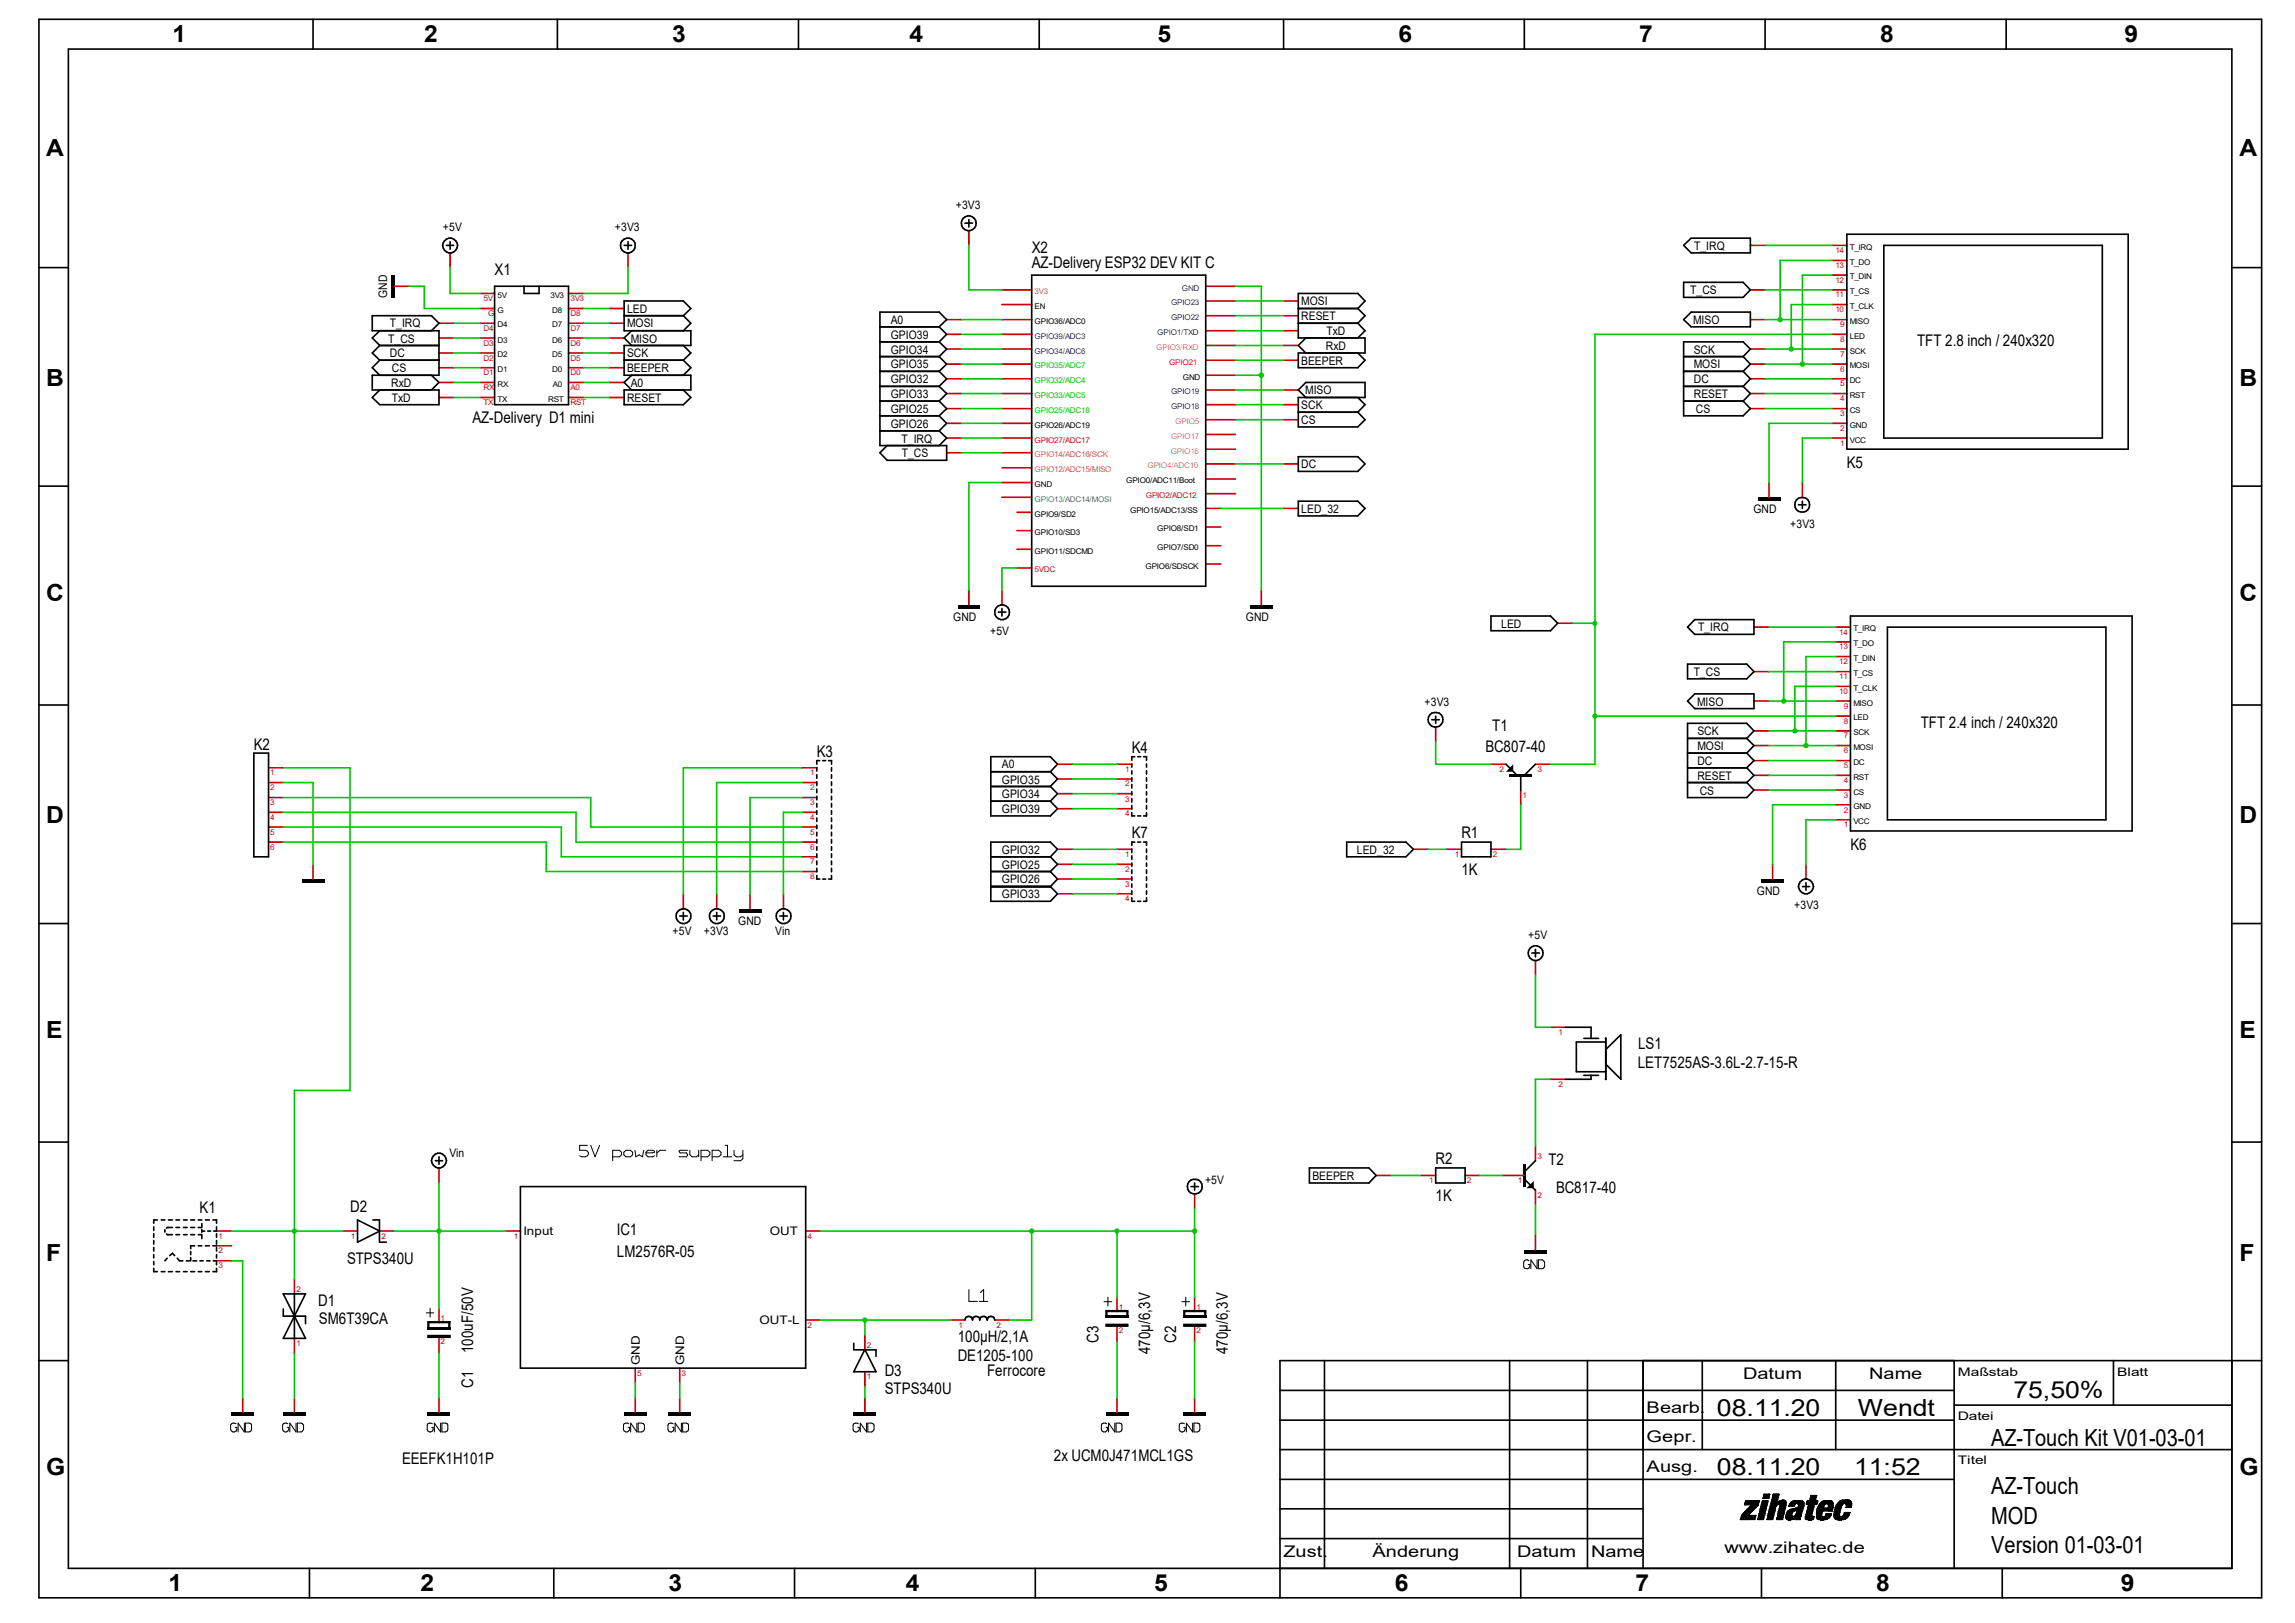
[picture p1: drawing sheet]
<svg xmlns="http://www.w3.org/2000/svg" width="297mm" height="210mm" viewBox="0 0 297 210" stroke-linecap="round" stroke-linejoin="round" font-family="sans-serif">
<defs><g id="words">
<g font-size="3" fill="#000001">
<text x="22.3" y="5.4">1</text>
<text x="54.9" y="5.4">2</text>
<text x="87" y="5.4">3</text>
<text x="117.7" y="5.4">4</text>
<text x="149.8" y="5.4">5</text>
<text x="181" y="5.4">6</text>
<text x="212.1" y="5.4">7</text>
<text x="243.3" y="5.4">8</text>
<text x="275" y="5.4">9</text>
<text x="6" y="20.2">A</text>
<text x="289.8" y="20.2">A</text>
<text x="6" y="50">B</text>
<text x="289.8" y="50">B</text>
<text x="6" y="77.8">C</text>
<text x="289.8" y="77.8">C</text>
<text x="6" y="106.6">D</text>
<text x="289.8" y="106.6">D</text>
<text x="6" y="134.4">E</text>
<text x="289.8" y="134.4">E</text>
<text x="6" y="163.2">F</text>
<text x="289.8" y="163.2">F</text>
<text x="222.2" y="183.3">08.11.20</text>
<text x="240.5" y="183.3">Wendt</text>
<text x="260.6" y="180.9">75,50%</text>
<text x="6" y="190.9">G</text>
<text x="222.2" y="190.9">08.11.20</text>
<text x="239.9" y="190.9">11:52</text>
<text x="257.7" y="187.1">AZ-Touch Kit V01-03-01</text>
<text x="289.8" y="190.9">G</text>
<text x="257.7" y="197.2">MOD</text>
<text x="257.7" y="193.3">AZ-Touch</text>
<text x="257.7" y="201">Version 01-03-01</text>
<text x="21.8" y="205.8">1</text>
<text x="54.4" y="205.8">2</text>
<text x="86.5" y="205.8">3</text>
<text x="117.2" y="205.8">4</text>
<text x="149.4" y="205.8">5</text>
<text x="180.5" y="205.8">6</text>
<text x="211.7" y="205.8">7</text>
<text x="242.8" y="205.8">8</text>
<text x="274.5" y="205.8">9</text>
</g>
<g font-size="2.1" fill="#000001">
<text x="64" y="35.6">X1</text>
<text x="133.5" y="34.6">AZ-Delivery ESP32 DEV KIT C</text>
<text x="133.5" y="32.7">X2</text>
<text x="248.1" y="44.8">TFT 2.8 inch / 240x320</text>
<text x="61.1" y="54.8">AZ-Delivery D1 mini</text>
<text x="239" y="60.6">K5</text>
<text x="193.1" y="94.6">T1</text>
<text x="248.6" y="94.1">TFT 2.4 inch / 240x320</text>
<text x="32.8" y="97">K2</text>
<text x="105.7" y="97.9">K3</text>
<text x="146.5" y="97.5">K4</text>
<text x="192.2" y="97.3">BC807-40</text>
<text x="146.5" y="108.5">K7</text>
<text x="189.1" y="113.3">1K</text>
<text x="189.1" y="108.5">R1</text>
<text x="239.5" y="110">K6</text>
<text x="212" y="135.8">LS1</text>
<text x="212" y="138.3">LET7525AS-3.6L-2.7-15-R</text>
<text x="185.8" y="155.4">1K</text>
<text x="185.8" y="150.7">R2</text>
<text x="200.4" y="150.7">T2</text>
<text x="201.4" y="154.4">BC817-40</text>
<text x="25.8" y="157">K1</text>
<text x="45.3" y="156.9">D2</text>
<text x="79.8" y="159.8">IC1</text>
<text x="44.9" y="163.6">STPS340U</text>
<text x="79.8" y="162.6">LM2576R-05</text>
<text x="41.2" y="169">D1</text>
<text x="41.3" y="171.4">SM6T39CA</text>
<text x="123.9" y="173.7">100µH/2,1A</text>
<text x="142.2" y="173.8" transform="rotate(-90 142.2 173.8)">C3</text>
<text x="152.2" y="173.8" transform="rotate(-90 152.2 173.8)">C2</text>
<text x="61.2" y="179.6" transform="rotate(-90 61.2 179.6)">C1</text>
<text x="61.2" y="175.1" transform="rotate(-90 61.2 175.1)">100uF/50V</text>
<text x="114.5" y="178">D3</text>
<text x="123.9" y="176.1">DE1205-100</text>
<text x="127.8" y="178">Ferrocore</text>
<text x="148.8" y="175.2" transform="rotate(-90 148.8 175.2)">470µ/6,3V</text>
<text x="158.9" y="175.2" transform="rotate(-90 158.9 175.2)">470µ/6,3V</text>
<text x="225.6" y="178.5">Datum</text>
<text x="241.9" y="178.5">Name</text>
<text x="114.5" y="180.4">STPS340U</text>
<text x="213.1" y="182.8">Bearb.</text>
<text x="52" y="189.5">EEEFK1H101P</text>
<text x="136.4" y="189">2x UCM0J471MCL1GS</text>
<text x="213.1" y="190.5">Ausg.</text>
<text x="213.1" y="186.6">Gepr.</text>
<text x="166.1" y="201.5">Zust.</text>
<text x="177.6" y="201.5">Änderung</text>
<text x="196.3" y="201.5">Datum</text>
<text x="205.9" y="201.5">Name</text>
<text x="223.2" y="201">www.zihatec.de</text>
</g>
<g font-size="1.5" fill="#000001">
<text x="57.3" y="29.9">+5V</text>
<text x="79.6" y="29.9">+3V3</text>
<text x="123.7" y="27.1">+3V3</text>
<text x="219.2" y="32.3">T_IRQ</text>
<text x="50.1" y="38.5" transform="rotate(-90 50.1 38.5)">GND</text>
<text x="81.2" y="40.5">LED</text>
<text x="115.3" y="41.9">A0</text>
<text x="168.4" y="41.4">RESET</text>
<text x="168.4" y="39.5">MOSI</text>
<text x="218.7" y="38.1">T_CS</text>
<text x="219.1" y="41.9">MISO</text>
<text x="50.3" y="44.3">T_CS</text>
<text x="50.5" y="42.4">T_IRQ</text>
<text x="50.5" y="46.2">DC</text>
<text x="81.2" y="46.2">SCK</text>
<text x="81.2" y="42.4">MOSI</text>
<text x="81.6" y="44.3">MISO</text>
<text x="115.3" y="47.7">GPIO35</text>
<text x="115.3" y="45.8">GPIO34</text>
<text x="115.3" y="43.8">GPIO39</text>
<text x="168.4" y="47.2">BEEPER</text>
<text x="171.6" y="45.3">RxD</text>
<text x="171.7" y="43.3">TxD</text>
<text x="219.2" y="45.8">SCK</text>
<text x="219.2" y="47.7">MOSI</text>
<text x="50.6" y="50.1">RxD</text>
<text x="50.7" y="52">TxD</text>
<text x="50.7" y="48.1">CS</text>
<text x="81.2" y="48.1">BEEPER</text>
<text x="81.2" y="52">RESET</text>
<text x="81.6" y="50.1">A0</text>
<text x="115.3" y="53.4">GPIO25</text>
<text x="115.3" y="51.5">GPIO33</text>
<text x="115.3" y="49.6">GPIO32</text>
<text x="168.4" y="53">SCK</text>
<text x="168.9" y="51">MISO</text>
<text x="219.2" y="49.6">DC</text>
<text x="219.2" y="51.5">RESET</text>
<text x="219.5" y="53.4">CS</text>
<text x="115.3" y="55.3">GPIO26</text>
<text x="116.7" y="57.3">T_IRQ</text>
<text x="116.7" y="59.2">T_CS</text>
<text x="168.4" y="54.9">CS</text>
<text x="168.4" y="60.6">DC</text>
<text x="168.4" y="66.4">LED_32</text>
<text x="226.9" y="66.4">GND</text>
<text x="231.7" y="68.3">+3V3</text>
<text x="123.4" y="80.3">GND</text>
<text x="128.1" y="82.2">+5V</text>
<text x="161.3" y="80.3">GND</text>
<text x="194.3" y="81.2">LED</text>
<text x="219.8" y="81.7">T_IRQ</text>
<text x="219.2" y="87.5">T_CS</text>
<text x="184.4" y="91.3">+3V3</text>
<text x="219.6" y="91.3">MISO</text>
<text x="219.7" y="95.1">SCK</text>
<text x="129.7" y="101.4">GPIO35</text>
<text x="129.7" y="99.4">A0</text>
<text x="219.7" y="97.1">MOSI</text>
<text x="219.7" y="99">DC</text>
<text x="219.7" y="100.9">RESET</text>
<text x="129.7" y="103.3">GPIO34</text>
<text x="129.7" y="105.2">GPIO39</text>
<text x="220" y="102.8">CS</text>
<text x="129.7" y="112.4">GPIO25</text>
<text x="129.7" y="110.5">GPIO32</text>
<text x="175.6" y="110.5">LED_32</text>
<text x="95.5" y="119.7">GND</text>
<text x="129.7" y="116.2">GPIO33</text>
<text x="129.7" y="114.3">GPIO26</text>
<text x="227.4" y="115.8">GND</text>
<text x="232.2" y="117.7">+3V3</text>
<text x="87" y="121">+5V</text>
<text x="91.1" y="121">+3V3</text>
<text x="100.3" y="121">Vin</text>
<text x="197.8" y="121.5">+5V</text>
<text x="58.2" y="149.8">Vin</text>
<text x="156" y="153.2">+5V</text>
<text x="169.8" y="152.7">BEEPER</text>
<text x="67.7" y="159.8">Input</text>
<text x="99.6" y="159.8">OUT</text>
<text x="98.3" y="171.4">OUT-L</text>
<text x="82.8" y="176.7" transform="rotate(-90 82.8 176.7)">GND</text>
<text x="88.6" y="176.7" transform="rotate(-90 88.6 176.7)">GND</text>
<text x="253.4" y="178">Maßstab</text>
<text x="274" y="178">Blatt</text>
<text x="253.4" y="183.8">Datei</text>
<text x="253.4" y="189.5">Titel</text>
</g>
<g font-size="1" fill="#c80000">
<text x="237.5" y="32.7">14</text>
<text x="237.5" y="34.7">13</text>
<text x="62.6" y="39">5V</text>
<text x="63.2" y="40.9">G</text>
<text x="73.8" y="39">3V3</text>
<text x="73.8" y="40.9">D8</text>
<text x="237.5" y="36.6">12</text>
<text x="237.5" y="38.5">11</text>
<text x="237.5" y="40.4">10</text>
<text x="62.6" y="46.7">D2</text>
<text x="62.6" y="44.7">D3</text>
<text x="62.6" y="42.8">D4</text>
<text x="73.8" y="42.8">D7</text>
<text x="73.8" y="44.7">D6</text>
<text x="73.8" y="46.7">D5</text>
<text x="238.2" y="42.3">9</text>
<text x="238.2" y="44.2">8</text>
<text x="238.2" y="46.2">7</text>
<text x="62.6" y="52.4">TX</text>
<text x="62.6" y="50.5">RX</text>
<text x="62.6" y="48.6">D1</text>
<text x="73.8" y="48.6">D0</text>
<text x="73.8" y="50.5">A0</text>
<text x="73.8" y="52.4">RST</text>
<text x="238.2" y="48.1">6</text>
<text x="238.2" y="50">5</text>
<text x="238.2" y="51.9">4</text>
<text x="238.2" y="53.8">3</text>
<text x="238.2" y="55.8">2</text>
<text x="238.2" y="57.7">1</text>
<text x="238" y="82.1">14</text>
<text x="238" y="84">13</text>
<text x="238" y="86">12</text>
<text x="238" y="87.9">11</text>
<text x="238" y="89.8">10</text>
<text x="238.6" y="91.7">9</text>
<text x="238.6" y="93.6">8</text>
<text x="238.6" y="95.5">7</text>
<text x="35" y="100.3">1</text>
<text x="104.9" y="100.3">1</text>
<text x="145.6" y="101.8">2</text>
<text x="145.6" y="99.9">1</text>
<text x="194.1" y="99.9">2</text>
<text x="199" y="99.9">3</text>
<text x="238.6" y="97.5">6</text>
<text x="238.6" y="99.4">5</text>
<text x="238.6" y="101.3">4</text>
<text x="35" y="106.1">4</text>
<text x="35" y="104.2">3</text>
<text x="35" y="102.3">2</text>
<text x="104.9" y="106.1">4</text>
<text x="104.9" y="104.2">3</text>
<text x="104.9" y="102.3">2</text>
<text x="145.6" y="105.6">4</text>
<text x="145.6" y="103.7">3</text>
<text x="197" y="103.2">1</text>
<text x="238.6" y="103.2">3</text>
<text x="238.6" y="105.2">2</text>
<text x="238.6" y="107.1">1</text>
<text x="35" y="109.9">6</text>
<text x="35" y="108">5</text>
<text x="104.9" y="113.8">8</text>
<text x="104.9" y="111.8">7</text>
<text x="104.9" y="109.9">6</text>
<text x="104.9" y="108">5</text>
<text x="145.6" y="112.8">2</text>
<text x="145.6" y="110.9">1</text>
<text x="188.3" y="110.9">1</text>
<text x="193.2" y="110.9">2</text>
<text x="145.6" y="116.6">4</text>
<text x="145.6" y="114.7">3</text>
<text x="201.7" y="133.9">1</text>
<text x="201.7" y="140.6">2</text>
<text x="199" y="149.9">3</text>
<text x="185" y="153.1">1</text>
<text x="189.8" y="153.1">2</text>
<text x="196.4" y="153.1">1</text>
<text x="199" y="155">2</text>
<text x="28.3" y="160.3">1</text>
<text x="45.4" y="160.3">1</text>
<text x="49.4" y="160.3">2</text>
<text x="66.5" y="160.3">1</text>
<text x="104.5" y="160.3">4</text>
<text x="28.3" y="162.2">2</text>
<text x="28.3" y="164.1">3</text>
<text x="38.4" y="167.2">2</text>
<text x="57" y="173.9">2</text>
<text x="57" y="170.9">1</text>
<text x="104.5" y="171.8">2</text>
<text x="124" y="171.8">1</text>
<text x="128.9" y="171.8">2</text>
<text x="144.8" y="172.5">2</text>
<text x="144.8" y="169.5">1</text>
<text x="154.9" y="172.5">2</text>
<text x="154.9" y="169.5">1</text>
<text x="38.4" y="174.2">1</text>
<text x="82.5" y="178">5</text>
<text x="88.2" y="178">3</text>
<text x="112.2" y="174.4">2</text>
<text x="112.2" y="178.5">1</text>
</g>
<g font-size="1" fill="#000001">
<text x="239.4" y="32.3">T_IRQ</text>
<text x="239.4" y="34.2">T_DO</text>
<text x="64.4" y="40.5">G</text>
<text x="64.4" y="38.6">5V</text>
<text x="71.2" y="38.6">3V3</text>
<text x="71.5" y="40.5">D8</text>
<text x="133.9" y="41.9">GPIO36/ADC0</text>
<text x="133.9" y="40">EN</text>
<text x="239.4" y="36.2">T_DIN</text>
<text x="239.4" y="38.1">T_CS</text>
<text x="239.4" y="40">T_CLK</text>
<text x="239.4" y="41.9">MISO</text>
<text x="64.4" y="46.2">D2</text>
<text x="64.4" y="44.3">D3</text>
<text x="64.4" y="42.4">D4</text>
<text x="71.5" y="42.4">D7</text>
<text x="71.5" y="44.3">D6</text>
<text x="71.5" y="46.2">D5</text>
<text x="239.4" y="43.8">LED</text>
<text x="239.4" y="45.8">SCK</text>
<text x="239.4" y="47.7">MOSI</text>
<text x="64.4" y="52">TX</text>
<text x="64.4" y="50.1">RX</text>
<text x="64.4" y="48.1">D1</text>
<text x="70.9" y="52">RST</text>
<text x="71.5" y="48.1">D0</text>
<text x="71.5" y="50.1">A0</text>
<text x="153.1" y="49.1">GND</text>
<text x="239.4" y="49.6">DC</text>
<text x="239.4" y="51.5">RST</text>
<text x="239.4" y="53.4">CS</text>
<text x="133.9" y="55.3">GPIO26/ADC19</text>
<text x="239.4" y="55.3">GND</text>
<text x="239.4" y="57.3">VCC</text>
<text x="133.9" y="63">GND</text>
<text x="145.8" y="62.5">GPIO0/ADC11/Boot</text>
<text x="133.9" y="66.8">GPIO9/SD2</text>
<text x="133.9" y="69.3">GPIO10/SD3</text>
<text x="133.9" y="71.6">GPIO11/SDCMD</text>
<text x="146.3" y="66.4">GPIO15/ADC13/SS</text>
<text x="149.8" y="71.2">GPIO7/SD0</text>
<text x="149.8" y="68.8">GPIO8/SD1</text>
<text x="148.2" y="73.6">GPIO6/SDSCK</text>
<text x="239.9" y="81.7">T_IRQ</text>
<text x="239.9" y="83.6">T_DO</text>
<text x="239.9" y="85.6">T_DIN</text>
<text x="239.9" y="87.5">T_CS</text>
<text x="239.9" y="89.4">T_CLK</text>
<text x="239.9" y="91.3">MISO</text>
<text x="239.9" y="93.2">LED</text>
<text x="239.9" y="95.1">SCK</text>
<text x="239.9" y="97.1">MOSI</text>
<text x="239.9" y="99">DC</text>
<text x="239.9" y="100.9">RST</text>
<text x="239.9" y="102.8">CS</text>
<text x="239.9" y="104.7">GND</text>
<text x="239.9" y="106.6">VCC</text>
</g>
<text font-size="1" fill="#bc05bc" x="133.9" y="38.1">3V3</text>
<g font-size="1" fill="#00f">
<text x="151.6" y="41.4">GPIO22</text>
<text x="151.6" y="39.5">GPIO23</text>
<text x="152.9" y="37.6">GND</text>
<text x="133.9" y="45.8">GPIO34/ADC6</text>
<text x="133.9" y="43.8">GPIO39/ADC3</text>
<text x="149.8" y="43.4">GPIO1/TXD</text>
<text x="151.6" y="53">GPIO18</text>
<text x="151.6" y="51">GPIO19</text>
</g>
<g font-size="1" fill="#00c800">
<text x="133.9" y="47.7">GPIO35/ADC7</text>
<text x="133.9" y="53.4">GPIO25/ADC18</text>
<text x="133.9" y="51.5">GPIO33/ADC5</text>
<text x="133.9" y="49.6">GPIO32/ADC4</text>
</g>
<g font-size="1" fill="#f0f">
<text x="149.6" y="45.3">GPIO3/RXD</text>
<text x="151.5" y="58.7">GPIO16</text>
<text x="151.6" y="56.8">GPIO17</text>
<text x="152.1" y="54.9">GPIO5</text>
<text x="148.5" y="60.6">GPIO4/ADC10</text>
</g>
<g font-size="1" fill="#f00">
<text x="151.3" y="47.2">GPIO21</text>
<text x="133.9" y="57.3">GPIO27/ADC17</text>
<text x="148.3" y="64.4">GPIO2/ADC12</text>
<text x="133.9" y="74">5VDC</text>
</g>
<g font-size="1" fill="#ff8000">
<text x="133.9" y="59.2">GPIO14/ADC16/SCK</text>
<text x="133.9" y="61.1">GPIO12/ADC15/MISO</text>
</g>
<text font-size="1" fill="#009696" x="133.9" y="64.9">GPIO13/ADC14/MOSI</text>
</g></defs>
<g fill="none" stroke="#000001" stroke-width=".13">
<path d="M76 148.2h-1v.6h.7l.3 .2 .2 .3a.74 .74 0 0 1-1.2 .3M76.5 148.2l.5 1.5 .6-1.5M79.3 149.7h.9l.2-.3v-.3l-.2-.3h-.9v1.4M80.7 149.1l.3-.3h.6l.3 .3v.3l-.3 .3h-.6l-.3-.3zM82.2 148.8l.1 .9 .4-.3 .4 .3 .2-.9M83.6 149.2h.9l.2-.1v-.1l-.2-.2h-.6l-.3 .3v.3l.3 .3h.6l.2-.1M85 148.8v.9M86.1 148.8h-.7l-.4 .4M89 148.8h-1l-.1 .2 .1 .2h.9l.1 .2-.1 .3h-1M89.3 148.8v.6l.3 .3h.5l.3-.3M90.4 148.8v.9M90.7 149.7h.9l.3-.3v-.3l-.3-.3h-.9v1.4"/>
<path d="M92.2 149.7h.8l.3-.3v-.3l-.3-.3h-.8v1.4M93.6 149.7h1.1M93.9 148.2h.2v1.5M95 148.8v.6l.3 .3h.5l.3-.3M96.1 148.8v1.1l-.3 .3h-.8M225.3 196.5h1.8M225.3 196.6h1.8M225.3 196.5v.1M225.3 196.3h1.9M225.3 196.4h1.9M225.3 196.3v.3M225.4 196.1h1.8"/>
<path d="M225.4 196.1v.5M225.8 194.7h1.8M225.8 194.6h1.8M225.8 194.6v.1h1.8M225.8 194.4h1.8M225.8 194.4v.3M225.9 194.2h1.8M225.9 194.3h1.8M226.4 196.1l-1-.1v.6M226.6 194.2v1.5h-.9v.9M226.7 194.2v1.4h-.9v1M226.8 194.2v1.3h-.9v1.1"/>
<path d="M226.9 194.2v1.3h-1v1.1M226.9 194.2v1.2h-.9v1.2M226.9 194.2v1.2h-.8v1.2M227 194.2v1.1h-.9v1.3M227.1 194.2v1h-.9v1.4M227.1 196.1v.5h-1.9h1.9M227.2 194.2v.9h-.9v1.5M227.2 196.4l-1.9 .1M227.2 196.1v.3M227.2 196.1v.1l-1.9 .1M227.2 194.2v.9h-.8v1.5M227.3 194.2v.8h-.9v.9l-.9 .1v.6"/>
<path d="M227.4 194.2v.7h-1v1h-.8v.7M227.4 194.2v.7h-.9v.9h-.8M227.5 196.6h.8M227.5 194.2v.7h-.9l-1.2 1.2M227.5 196.3h.8M227.5 194.2v.6l-1-.1M227.5 196.3v.3M227.5 196.5v.1M227.6 194.6h-1.8M227.6 196.1h.8M227.6 194.7l-1.2 1.2h-.8v.7M227.6 194.2v.5"/>
<path d="M227.6 196.1v.5M227.6 196.3h-.1M227.6 194.4v.1h-1.8M227.6 195.9h.8M227.6 194.2v.2M227.6 195.9v.7M227.6 196v.1M227.7 194.3v-.1h-1.8v.5M227.7 194.3l-.1 .1h-1.8M227.7 195.6v1M227.7 195.6h.8M227.7 195.8l-.1 .1"/>
<path d="M227.8 195.4h.8M227.8 195.4v1.2M227.8 195.6h-.1M227.8 195.2h.8M227.8 195.2v1.4M227.8 195.4h.1M227.9 194.9v1.7M227.9 194.9h.7M227.9 195.1l-.1 .1M227.9 194.7v1.9M227.9 194.7h.8M227.9 194.9h.1"/>
<path d="M228 194.5v2.1M228 194.5h.8M228 194.7h-.1M228 194.3v2.3M228 194.3h.8M228 194.4v.1M228.1 194.2l-.1 .1M228.1 193.8l.8 .1M228.1 194.2v2.4M228.1 193.8h.8M228.2 193.6v.3M228.2 194.2v2.4h-.7"/>
<path d="M228.2 193.6h.8M228.2 193.7h.7M228.3 193.4v.5M228.3 194.2v2.4M228.3 193.4h.8M228.3 193.5h.7M228.3 196.6h-.1M228.3 193.3v.6M228.3 194.2v2.1M228.3 193.3h.7M228.3 196.3v.1M228.3 193.3v.1"/>
<path d="M228.4 194.2v1.9M228.4 196.1h-.1M228.4 194.2v1.7M228.4 195.9h.1M228.5 194.2v1.4M228.5 195.6l-.1 .1M228.6 194.2v1.2M228.6 195.4l-.1 .1M228.6 194.2v1M228.6 195.2h.1M228.6 194.2v.7M228.6 194.9v.1"/>
<path d="M228.7 196.3h.8M228.7 194.2v.5M228.7 196.3v.3M228.7 194.7l-.1 .1M228.8 196.1h.8M228.8 194.2v.3M228.8 196.1v.5M228.8 196.3h-.1M228.8 194.5l-.1 .1M228.8 194.3v-.1h-.7v2.4M228.8 195.9h.8M228.8 195.9v.7"/>
<path d="M228.8 196v.1M228.8 194.3v.1M228.9 193.3v.6M228.9 195.6v1M228.9 195.6h.8M228.9 195.8l-.1 .1M228.9 195.4h.8M228.9 193.3v.5M228.9 195.4v1.2M228.9 193.8h-.7h-.1M228.9 195.6h.1M228.9 193.8v.1"/>
<path d="M229 195.2h.8M229 193.3v.3M229 195.2v1.4M229 193.5l-.8 .1M229 193.6l-.1 .1h-.7M229 193.3l.1 .1M229 195.4h-.1M229.1 194.9v1.7M229.1 194.9h.8M229.1 193.4h-.8M229.1 195.1l-.1 .1M229.1 194.7v1.9"/>
<path d="M229.1 194.7h.9M229.1 194.9h.1M229.2 194.5v2.1M229.2 194.6h1.9M229.2 194.5h1.9M229.2 194.3v2.3M229.2 194.4h1.9M229.2 194.3h.8M229.3 194.1v2.5M229.3 194.1h.8M229.3 194.2l-.1 .1M229.4 193.8v2.8"/>
<path d="M229.4 193.8h.7M229.4 194l-.1 .1M229.4 193.6v3h-.8M229.4 193.8h.1M229.4 193.4v3.2M229.4 196.6h-.8M229.4 193.4h.9M229.5 193.3v3M229.5 193.3h.7M229.5 196.3l-.1 .1M229.5 193.3l-.1 .1M229.6 193.3v2.8"/>
<path d="M229.6 196.1h-.1M229.6 193.3v2.6M229.6 195.9h.1M229.7 193.3v2.3M229.7 195.6l-.1 .1M229.7 193.3v2.1M229.7 195.4v.1M229.8 193.3v1.9M229.8 195.2h-.1M229.9 193.3v1.6M229.9 194.9l-.1 .1M229.9 196.6h.7"/>
<path d="M229.9 196.6h.8M229.9 194.9h.1M230 196.4h.8M230 193.3l-.1 1.5M230 196.4v.2M230 196.5l-.1 .1M230 196.1h.8M230 193.3v1M230 194.3v.1v.3M230 196.1v.5M230 196.3v.1M230.1 195.9h.8"/>
<path d="M230.1 193.3v.8M230.1 195.9v.7M230.1 196l-.1 .1M230.1 194.7h-.1M230.1 194.1h-.1M230.1 193.3v.5M230.1 195.6v1M230.1 195.7h.8M230.1 195.6h.8M230.1 195.8v.1M230.1 193.8v.1M230.2 195.5h.8"/>
<path d="M230.2 195.4h.8M230.2 194.3h.9v.1M230.2 193.3v.2M230.2 194.3v.4M230.2 195.4v1.2M230.2 193.5l-.8 .1M230.2 193.3l.1 .1M230.2 195.6h-.1M230.2 194.3l-.1 .1M230.3 195.2h.8M230.3 195.2v1.4M230.3 194.7l.1 .1h.7"/>
<path d="M230.3 195.4h-.1M230.3 193.4h-.1M230.3 194.2v.5h.8M230.3 194.2h.8M230.3 194.9v1.7M230.3 194.9h.8M230.3 195h.8M230.3 195.1v.1M230.3 194.2v.1M230.4 194.9h-.1M230.4 194.2v2.4M230.4 194.2h.7"/>
<path d="M230.5 194.2v2.4M230.6 194.1v2.5M230.6 194.1h.3M230.7 194.1v2.5M230.7 196.6h-.1M230.8 194.1v2.3M230.8 196.4h-.1M230.8 194.1v2M230.8 196.1v.1M230.9 194.1v1.8M230.9 194.1v1.6M230.9 195.9l-.1 .1"/>
<path d="M230.9 195.7h.1M231 194.2v1.3M231 195.5h-.1M231.1 194.2v1M231.1 194.2h.1M231.1 195.2l-.1 .1M231.1 196.3h2M231.1 196.2h2M231.1 196.2v-.1h.8v.5M231.1 196.3v.1h1.9M231.1 194.2v.8M231.1 196.2v.1"/>
<path d="M231.1 195v.1M231.1 194.7h-2M231.1 194.4h-1.9v.1M231.1 196.4h1.9M231.1 194.4h-1v.3M231.1 196h.8M231.1 194.4v.4M231.1 196v.5M231.1 194.8v.1M231.2 196.6h.9M231.2 195.8h.7M231.2 195.8v.8"/>
<path d="M231.2 196.6h.1M231.2 195.9l-.1 .1M231.3 196.6h.6M231.3 195.7v.9M231.3 195.7l-.1 .1M231.3 195.6v1M231.4 195.5h1M231.4 195.5v1.2M231.4 196.7h.3M231.4 195.5l-.1 .1M231.5 194.9h.7M231.6 194.7h.7"/>
<path d="M231.6 194.7v.2M231.6 195.4h1.7M231.6 194.6v.3M231.6 195.4v1.3M231.6 195.4l-.1 .1v1.2M231.7 194.4h1.8M231.7 194.4v.5M231.8 195.3l-.1 1.4M231.8 194.4h1.6M231.8 194.4v.5M231.8 195.3v1.3M231.8 194.4h-.1"/>
<path d="M231.9 196.1l.1 .1M231.9 195.2h1.4M231.9 194.3h1.4M231.9 195.2v1.4M231.9 194.3v.6M231.9 195.2v.6M231.9 195.8v.1M231.9 194.3v.1M232 195.2v.5h-.7M232 196.6h-.1M232.1 194.2h1.2M232.1 195.2v.4h-.8v.1"/>
<path d="M232.1 194.2v.7M232.1 196.2v.4M232.1 194.2l-.1 .1M232.1 196.2v.4h-.9l-.1-.1M232.2 195.2h1.1M232.2 196.2v.3h-1.1M232.2 194.2h.8M232.2 195.2l-.1 .4h-.8M232.2 194.2v.7M232.2 195.2v.3l-.3 .2M232.2 194.2h-.1M232.2 196.4l-.1 .2"/>
<path d="M232.2 194.9h.1M232.3 195.5h-.9v1.2M232.3 196.6h.7M232.3 194.7l-.7 .1-.1 .1M232.3 194.2v.5M232.3 195.2v.3M232.3 194.2v.4h-.7M232.3 196.6h.1M232.3 195.5h.1M232.4 195.1h.9M232.4 194.6l-.1 .1h-.7M232.4 196h.7"/>
<path d="M232.4 195.1v.4M232.4 196v.6M232.4 196l-.2 .2M232.4 195.1l-.1 .1M232.5 195.9h.7M232.5 195.9v.7M232.5 195.9l-.1 .1M232.5 195.4l-.1 .1M232.5 195.4l.8 .1M232.5 195.6v1M232.5 195.6h.8M232.5 195.8v.1"/>
<path d="M232.6 195.1v1.5M232.6 195.5l-.1 .1M232.6 195.1h-.1M232.6 194.6l.2 .1M232.7 194.2v.4h.8M232.7 194.2v.5h.8M232.7 194.9v1.7M232.7 194.9l-.1 .2v1.5M232.7 194.9h.8M232.8 194.2v2.4M232.8 194.8l-.1 .1M232.9 194.2v2.4"/>
<path d="M233 194.2v2.4M233 194.2v2.4h-.7M233 194.2h.1v2.1M233.1 196.3h-2M233.1 194.2v1.9M233.1 196.1h-.8v.5M233.1 196.1h-.8v.4M233.2 194.2v1.7M233.2 195.9h-.1M233.3 194.2v1.4M233.3 194.2v1.3M233.3 195.6l-.1 .1"/>
<path d="M233.3 195.4h-1.7v1.3M233.3 195.5h.1M233.3 195.2l-1.5 .1M233.3 194.3v.9M233.3 194.3l.1 .1M233.4 195h-.7v1.6M233.4 195l-.8 .1M233.4 194.4v.6M233.5 194.6h-1.9v.3M233.5 194.5h-1.8l-.1 .1M233.5 194.4h-1.7v.5M233.5 194.4v.5"/>
<path d="M233.5 194.9h-.1M233.6 196.3h1.2M233.6 196.6h1.1M233.6 196.4h1.1M233.6 196.3v.3M233.6 196.6h.2M233.7 196v.6h1M233.7 196h.8M233.8 194.6h1.4M233.8 195.8v.8M233.8 195.8h.8M233.8 195.9l-.1 .1"/>
<path d="M233.8 195.5h.8M233.8 194.4h1.4M233.8 194.4v.3M233.8 195.5v1.1M233.8 195.7v.1M233.9 195.4h.8M233.9 194.2h1.3M233.9 195.4v1.2M233.9 195.5h-.1M233.9 195.1h.8M233.9 195.1v1.5M233.9 195.3v.1"/>
<path d="M234 194.9v1.7l.1 .1M234 194.9h.8M234 194.7h.1M234 195.1h-.1M234.1 194.2v2.5M234.1 196.7h.3M234.1 194.9h-.1M234.2 194v2.7M234.2 194.1l-.1 .1v2.5M234.2 194h.8M234.3 193.8v2.9M234.3 193.9l-.1 .1"/>
<path d="M234.3 193.5v3.2M234.3 193.5h.8M234.4 193.5v3.2M234.4 193.5h.7M234.4 193.5h-.1M234.5 193.5l-.1 3.2M234.5 196.1l.1 .1M234.6 193.5v2.3M234.6 195.8l-.1 .1M234.6 193.5v2M234.6 195.5v.1M234.7 196.2v.4h-.9"/>
<path d="M234.7 193.5v1.9M234.7 195.4h-.1M234.7 196.4l-1.1 .1M234.7 193.5v1.6M234.7 196.2v.2M234.7 195.1v.1M234.8 196.3h-1.2M234.8 193.5v1.4M234.8 194.9h-.1M234.8 193.5v1.2M234.9 193.5v1.2M234.9 194.1l.1 .1"/>
<path d="M235 193.5v.5M235 194l-.1 .1M235.1 196.3h.7v.4M235.1 196.2h.7v.5M235.1 196.4l.1 .1h1.4M235.1 195.9h.7M235.1 193.8h-.1h-.7M235.1 193.8h-.8M235.1 193.5v.3M235.1 195.7v.7M235.1 195.5h2.1M235.1 195.4h2.1"/>
<path d="M235.1 194.2v.5h-1.3v-.1M235.1 195.4v1h1.6v-.5M235.1 193.5v.1M235.2 195.3h2M235.2 195.2h2M235.2 194.5l-1.4 .1M235.2 194.6h-1.4M235.2 195.2v1.4h1.3v-.7M235.2 194.2v.4M235.2 194.4h-1.4M235.2 194.4v-.2h-1.3v.5M235.2 194.3h-1.3l-.1 .1"/>
<path d="M235.2 195.1v1.5h.1M235.2 195.1h.8M235.3 194.9v1.7h1.2M235.3 194.9h.7M235.3 196.6h1M235.3 194.9v1.7M235.3 194.9h.8M235.3 194.9h.1M235.4 194.7v1.9M235.4 194.8l-.1 .1M235.5 194.6v2M235.5 194.6h1.8"/>
<path d="M235.6 196.7h.4M235.8 194.4v2.3M235.8 194.4h1.4v1.1h-2.1M235.8 196.1l.1 .2M235.8 194.4l-.3 .2M235.8 195.9h.1M235.8 194.3h1.3v1.2M235.8 194.3v1.6M235.8 194.3v1.3M235.8 195.6v.1h-.7M235.8 195.6h-.7v.1M236 194.2h1"/>
<path d="M236 194.2v1.3M236 194.2l-.1 1.3-.1 .1M236 195.1h.1M236 195l-.8 .1M236 194.2v.8M236 195v.1M236.1 196.3h.8M236.1 196.3h-.1v.4M236.1 196.3v.3l-.1 .1M236.1 194.9h-.1M236.1 194.2v.5h-.7M236.1 194.2h.8"/>
<path d="M236.1 194.2v.7M236.2 194.2v.5h-.8M236.3 196.1v.5M236.3 194.6l-.2 .2M236.3 195.9h.7M236.3 195.9v.7M236.3 195.9h.1M236.5 195.9v.7M236.5 194.6l.1 .1M236.6 194.2v1.3M236.6 196.5l-.1 .1M236.6 195.9v.6"/>
<path d="M236.7 194.2v1.3M236.8 195.9v.5h-1.7M236.8 194.2v1.3M236.8 195.9v.4h-1.7M236.9 194.2v1.3M236.9 195.9v.4M236.9 196.3l-.3 .2M236.9 196.1v.1h-.7v.4M236.9 196.1h-.6l-.2 .2M236.9 195.9v.2M236.9 194.2l.1 1.3M237 196l-.7 .1"/>
<path d="M237 195.9v.1M237 194.2v1.3M237 195.9l-.7 .1M237 194.2l.2 .2M237.2 194.4h-1.5v2.3M237.2 195.2h-2M237.2 195.3v.1h-2.1M237.2 194.4v.9M237.3 194.5l-.1-.1h-1.6v2.3M237.3 194.5h-1.7v2.2M237.3 194.6h-1.8v2M237.3 195.1h-2.1"/>
<path d="M237.3 195.1h-.8M237.3 194.5v.6M237.3 196.1l.1 .1h.7v.5M237.3 196.1h.8l.1 .2M237.3 195.9h.8M237.3 195.9v.2M237.4 196.3h1.8M237.4 196.4l.1 .1h1.5M237.4 195.7h.7M237.4 195.6h.7M237.4 195.6v.8M237.4 195.9h-.1"/>
<path d="M237.4 195.5h.8M237.4 195.4h.8M237.4 195.4v1h1.6v-.7M237.4 195.5v.1M237.5 195.2h.8M237.5 195.1v1.5h1.3v-.9M237.5 195.3l-.1 .1M237.5 195v1.6h.2M237.5 195h.8M237.6 194.9v1.7h1.2M237.6 194.9h.7M237.6 194.9l-.1 .1"/>
<path d="M237.7 196.6h.9M237.7 194.7v1.9M237.8 194.6v2M237.8 194.6h1.8M237.9 196.7h.4M238.1 194.2h1.4v.9M238.1 194.2v1.5M238.1 195.7h.1M238.1 194.2l-.3 .4M238.2 195.5h-.1M238.3 194.2h1.1M238.3 194.2h-.1v1.3"/>
<path d="M238.3 194.2v1M238.3 195.2l-.1 .1M238.3 195.1h-.8M238.3 194.2v.9M238.3 196.3v.4M238.3 196.6v.1M238.3 194.9h.1M238.4 194.8h-.7l-.1 .1M238.4 194.8l-.1 .1h-.7M238.4 194.1h.9M238.4 194.1l-.1 .1v.7M238.4 194.1v.7"/>
<path d="M238.4 196.2v.4M238.4 196.2l-.1 .1M238.5 194.1v.6h-.8v1.9M238.5 194.1v.5h-.7l-.1 .1M238.6 194.6l-.2 .1h-.7M238.6 195.9h.8M238.6 195.9v.7M238.7 195.7h.7M238.7 195.7l-.1 .9M238.7 195.9h-.1M238.8 195.7h.6M238.8 195.7v.9"/>
<path d="M238.8 195.7h-.1M238.8 194.1v.5l.1 .1M238.8 194.1h.3M238.8 194.1h.1M238.8 194.1v.5h.8M238.9 194.1v1M238.9 195.7v.8l-.1 .1M238.9 194.8h.7M239 194.1v1M239 195.7v.8M239.1 195.7v.7h-1.7M239.1 194.1v1"/>
<path d="M239.1 195.7v.6h-1.7M239.2 194.1v1M239.2 195.7v.6M239.2 196.3l-.2 .2M239.3 196.1l-.1 .1h-.8M239.3 196.1h-.8v.5M239.3 194.1v1M239.3 195.7v.4M239.3 196l-.7 .1v.5M239.3 195.7v.3M239.3 196h-.7l-.1 .2M239.3 194.1l.1 1"/>
<path d="M239.4 195.7v.2M239.4 195.9l-.1 .1M239.4 194.2v.9M239.4 194.2l.2 .2M239.4 195.7v.1M239.5 195.1v-.8h-1.4v2.4M239.6 194.4h-1.6v2.3M239.6 194.4h-1.7v2.3M239.6 194.4v.7h-.8l.1-.1M239.6 194.6l-1.8-.1v2.1l.1 .1M239.6 194.6v.2M239.6 194.8v.1"/>
</g>
<g fill="none" stroke="#000001" stroke-width=".21">
<path d="M243.8 31.7h28.3v25h-28.3zM146.5 98.8v.5M146.5 99.7v.5M146.9 97.9h-.4v.5M147.2 97.9h.4M148 97.9h.4v.5M148.4 98.8v.5M148.4 99.7v.5M244.3 81.2h28.2v24.9h-28.2zM128.2 114.7h7.7M146.5 116.2v.4h.4M146.5 100.6v.5"/>
<path d="M146.5 101.5v.5M146.5 102.4v.5M146.5 103.3v.5M146.5 104.2v.5M146.5 105.2v.4h.4M146.5 109.9v.4M146.5 110.7v.5M146.5 111.7v.4M146.5 112.6v.4M146.5 113.5v.4M146.5 114.4v.4M146.5 115.3v.4"/>
<path d="M146.9 109h-.4v.4M147.2 109h.4M147.2 116.6h.4M147.2 105.6h.4M148 109h.4v.4M148.4 100.6v.5M148.4 101.5v.5M148.4 102.4v.5M148.4 103.3v.5M148.4 104.2v.5M148.4 105.2v.4h-.4M148.4 109.9v.4"/>
<path d="M148.4 110.7v.5M148.4 111.7v.4M148.4 112.6v.4M148.4 113.5v.4M148.4 114.4v.4M148.4 115.3v.4M148.4 116.2v.4h-.4"/>
</g>
<path d="M144.6 98.9h1.9M144.6 115.7h1.9M144.6 113.7h1.9M144.6 111.8h1.9M144.6 109.9h1.9M144.6 104.6h1.9M144.6 102.7h1.9M144.6 100.8h1.9" fill="none" stroke="#c80000" stroke-width=".21"/>
<path d="M143.1 182.8h2.9v.5h-2.9z" fill-rule="evenodd" fill="#000001"/>
<path d="M144.6 167.9v1.8M144.6 171.5v2.2M144.6 180.9v1.9" fill="none" stroke="#c80000" stroke-width=".21"/>
<path d="M142.9 168.4h1M143.4 167.9v1.1M143.2 184.2a.44 .44 0 0 0-.7 .2v.6l.1 .2a.42 .42 0 0 0 .7-.2v-.3h-.2M144.3 184.1v1.2l-.8-1.2v1.2M144.4 184.1h.5l.2 .1 .1 .2v.6l-.3 .3h-.5z" fill="none" stroke="#000001" stroke-width=".13"/>
<g fill="#000001">
<path d="M143 171.3h3v.4h-3zM143 169.5h3v.3h-3z" fill-rule="evenodd"/>
<path d="M143 169.7h.3v.7h-.3zM145.8 169.7h.2v.7h-.2z" fill-rule="evenodd"/>
</g>
<path d="M143 170.4h3" fill="none" stroke="#000001" stroke-width=".3"/>
<path d="M227 86.9h1.9M227 94.6h1.9M227 96.5h1.9M227 98.4h1.9M227 90.7h1.9M227 81.2h1.9M227 100.3h1.9M227 102.2h1.9M233.7 111.8v1.9" fill="none" stroke="#c80000" stroke-width=".21"/>
<g fill="none" stroke="#000001" stroke-width=".21">
<path d="M218.4 85.9h7.7l.9 1-.9 .9h-7.7zM218.4 95.5h7.7M218.4 97.5h7.7M218.4 99.4h7.7M218.4 90.7l.9-.9h7.7v1.9h-7.7zM219.3 80.2h7.7v1.9h-7.7l-.9-.9zM226.1 95.5l.9-.9-.9-1h-7.7v9.6h7.7l.9-1-.9-.9M226.1 95.5l.9 1-.9 1M226.1 97.5l.9 .9-.9 1M226.1 99.4l.9 .9-.9 1M218.4 101.3h7.7M233.3 114.7h.9"/>
<path d="M233.7 114.2v1"/>
<circle cx="233.7" cy="114.7" r=".95"/>
</g>
<path d="M228 113.7h2.8v.5h-2.8z" fill-rule="evenodd" fill="#000001"/>
<g fill="none" stroke="#c80000" stroke-width=".21">
<path d="M136.9 98.9h1.9M237.6 81.2h1.9M237.6 83.1h1.9M237.6 85h1.9M237.6 86.9h1.9M237.6 88.8h1.9M237.6 90.7h1.9M237.6 92.7h1.9M237.6 94.6h1.9M237.6 96.5h1.9M237.6 98.4h1.9M136.9 111.8h1.9"/>
<path d="M136.9 115.7h1.9M136.9 109.9h1.9M136.9 100.8h1.9M136.9 102.7h1.9M136.9 104.6h1.9M136.9 113.7h1.9M229.4 111.8v1.9M237.6 100.3h1.9M237.6 102.2h1.9M237.6 104.1h1.9M237.6 106.1h1.9"/>
</g>
<g fill="none" stroke="#000001" stroke-width=".21">
<path d="M239.5 79.7h36.4v27.8h-36.4zM128.2 99.9h7.7M135.9 99.9l1-1-1-1h-7.7v7.7h7.7l1-1-1-.9M135.9 99.9l1 .9-1 1M128.2 110.9h7.7M128.2 112.8h7.7M128.2 114.7h7.7M128.2 101.8h7.7M128.2 103.7h7.7M135.9 110.9l1 .9-1 1M135.9 110.9l1-1-1-.9h-7.7v7.6h7.7l1-.9-1-1M135.9 101.8l1 .9-1 1"/>
<path d="M135.9 112.8l1 .9-1 1"/>
</g>
<path d="M124 78.3h2.8v.4h-2.8z" fill-rule="evenodd" fill="#000001"/>
<g fill="none" stroke="#c80000" stroke-width=".21">
<path d="M122.5 54.8h1.9M122.5 52.9h1.9M122.5 50.9h1.9M122.5 49h1.9M122.5 47.1h1.9M122.5 45.2h1.9M122.5 43.3h1.9M125.4 76.4v1.9M185.8 94.1v1.9M193 98.9h1.9M198.7 98.9h2M201.6 80.6h1.9"/>
<path d="M187.2 109.9h1.9M193 109.9h1.9M196.8 102.2v1.9"/>
</g>
<g fill="none" stroke="#000001" stroke-width=".21">
<path d="M113.9 53.8h7.6M113.9 51.9h7.6M113.9 50h7.6M113.9 48h7.6M113.9 46.1h7.6M113.9 44.2h7.6M121.5 44.2l1-.9-1-1h-7.6v13.5h7.6l1-1-1-1M121.5 51.9l1 1-1 .9M121.5 50l1 .9-1 1M121.5 48l1 1-1 1M121.5 46.1l1 1-1 .9M121.5 44.2l1 1-1 .9"/>
<path d="M193 79.7h7.7l.9 .9-.9 1h-7.7zM185.3 93.1h1M185.8 92.7v.9M189.1 109h3.9v1.9h-3.9z"/>
<circle cx="185.8" cy="93.1" r=".96"/>
</g>
<path d="M195.4 100.3h2.8" fill="none" stroke="#000001" stroke-width=".38"/>
<path d="M195.8 98.9v1h-.9z" fill="#000001"/>
<path d="M49.1 50.5l-.9 .9 .9 1h7.7v-1.9h-8.6v-1.9h7.6l1 .9-1 1M80.8 49.5l.9-.9h7.7v1.9h-7.7zM194.9 98.9l1.4 1.4M198.7 98.9l-1.4 1.4M174.3 109h7.6l1 .9-1 1h-7.6zM196.8 100.3v1.9" fill="none" stroke="#000001" stroke-width=".21"/>
<path d="M56.8 51.4h1.9M56.8 49.5h1.9M78.9 49.5h1.9M182.9 109.9h1.9" fill="none" stroke="#c80000" stroke-width=".21"/>
<path d="M50.6 35.6h.5v2.9h-.5z" fill-rule="evenodd" fill="#000001"/>
<g fill="none" stroke="#c80000" stroke-width=".21">
<path d="M51.1 37h1.9M58.3 32.7v1.9M62.1 39.9h1.9M62.1 38h1.9M73.6 39.9h1.9M73.6 38h1.9M78.9 39.9h1.9M81.3 32.7v1.9M166.1 38.9h1.9M56.8 47.6h1.9M56.8 41.8h1.9M56.8 43.7h1.9"/>
<path d="M56.8 45.7h1.9M62.1 47.6h1.9M62.1 41.8h1.9M62.1 43.7h1.9M62.1 45.7h1.9M62.1 51.4h1.9M62.1 49.5h1.9M73.6 47.6h1.9M73.6 41.8h1.9M73.6 43.7h1.9M73.6 45.7h1.9M73.6 51.4h1.9"/>
<path d="M73.6 49.5h1.9M78.9 47.6h1.9M78.9 41.8h1.9M78.9 43.7h1.9M78.9 45.7h1.9M78.9 51.4h1.9M122.5 41.4h1.9M122.5 58.6h1.9M122.5 56.7h1.9M166.1 42.8h1.9M166.1 40.9h1.9M166.1 44.7h1.9"/>
<path d="M166.1 46.6h1.9M166.1 54.3h1.9M166.1 52.4h1.9M166.1 50.5h1.9M166.1 65.8h1.9M166.1 60h1.9"/>
</g>
<g fill="none" stroke="#000001" stroke-width=".21">
<path d="M57.8 31.7h.9M58.3 31.3v1M64 37h9.6v15.4h-9.6zM67.8 37v1h2v-1M80.8 31.7h.9M81.3 31.3v1M168 39.9h7.7M175.7 39.9l1-1-1-.9h-7.7v5.7h8.7v2h-8.7v1.9h7.7l1-1-1-.9M175.7 39.9l1 1-1 .9M49.1 46.6h7.7M49.1 44.7h7.7M49.1 42.8l-.9 .9 .9 1"/>
<path d="M49.1 44.7l-.9 1 .9 .9M55.8 42.8l1-1-1-.9h-7.6v1.9h8.6v5.8h-7.7l-.9-1 .9-1M80.8 50.5h7.6l1 .9-1 1h-7.6zM80.8 46.6h7.6M80.8 40.9h7.6M81.7 42.8l-.9 .9 .9 1M88.4 40.9l1-1-1-1h-7.6v3.9h8.6v1.9h-8.6v3.9h7.6l1-1-1-1M88.4 44.7l1 1-1 .9M88.4 40.9l1 .9-1 1M113.9 40.4h7.6l1 1-1 .9h-7.6zM114.8 57.7l-.9 .9 .9 1h7.7v-1.9h-8.6v-1.9h7.6l1 .9-1 1M168 59.1h7.7l1 .9-1 1h-7.7z"/>
<path d="M168 41.8h7.7M168 53.3h7.7M169 51.4l-1-.9 1-1h7.7v1.9h-8.7v3.8h7.7l1-.9-1-1M169 43.7l-1 1 1 1M175.7 41.8l1 1-1 .9M175.7 51.4l1 1-1 .9M168 64.9h7.7l1 .9-1 1h-7.7z"/>
<circle cx="58.2" cy="31.8" r=".95"/>
<circle cx="81.3" cy="31.8" r=".97"/>
</g>
<path d="M161.8 78.3h2.9v.4h-2.9z" fill-rule="evenodd" fill="#000001"/>
<g fill="none" stroke="#c80000" stroke-width=".21">
<path d="M125.4 29.8v1.9M129.7 39.4h3.8M129.7 37.5h3.8M156 38.9h3.9M156 37h3.9M129.7 58.6h3.8M129.7 56.7h3.8M129.7 54.8h3.8M129.7 52.9h3.8M129.7 50.9h3.8M129.7 49h3.8M129.7 47.1h3.8"/>
<path d="M129.7 45.2h3.8M129.7 43.3h3.8M129.7 41.4h3.8M156 58.1h3.9M156 56.2h3.9M156 54.3h3.9M156 52.4h3.9M156 50.5h3.9M156 48.6h3.9M156 46.6h3.9M156 44.7h3.9M156 42.8h3.9"/>
<path d="M156 40.9h3.9M129.7 76.4v1.9M129.7 64.3h3.8M129.7 62.4h3.8M129.7 60.5h3.8M131.6 66.3h1.9M131.6 68.7h1.9M131.6 71.1h1.9M131.6 73.5h1.9M156 73h2M156 70.6h2M156 68.2h2"/>
<path d="M156 65.8h2M156 63.9h3.9M156 62h3.9M156 60h3.9M163.2 76.4v1.9"/>
</g>
<g fill="none" stroke="#000001" stroke-width=".21">
<path d="M124.9 28.9h1M125.4 28.4v1M133.5 35.6h22.5v40.3h-22.5zM129.2 79.2h1M129.7 78.7v1"/>
<circle cx="125.4" cy="28.9" r=".96"/>
<circle cx="129.7" cy="79.2" r=".96"/>
</g>
<path d="M30 182.8h2.9v.5h-2.9z" fill-rule="evenodd" fill="#000001"/>
<path d="M28 159.3h2M44.4 159.3h1.9M49.1 159.3h2M56.8 151.1v2M154.6 154.5v1.9M28 161.2h2M28 163.2h2M123 170.8h1.9M128.7 170.8h1.9M31.4 180.9v1.9" fill="none" stroke="#c80000" stroke-width=".21"/>
<path d="M125.4 166.9v1.5h1.1M126.7 168.4h1.1M126.9 167.3l.4-.4v1.5M30.6 184.2a.47 .47 0 0 0-.8 .2v.6a.42 .42 0 0 0 .4 .3 .42 .42 0 0 0 .4-.3v-.3h-.2M31.6 184.1v1.2l-.8-1.2v1.2M31.7 184.1h.6l.2 .1 .1 .2v.6l-.3 .3h-.6z" fill="none" stroke="#000001" stroke-width=".13"/>
<g fill="none" stroke="#000001" stroke-width=".21">
<path d="M19.9 158.7v.5M19.9 159.6v.5M20.4 157.9h-.5v.4M20.9 157.9h.4M21.3 159.1v.3M21.5 159.7l.2 .1h.6M21.8 157.9h.5M22.3 158.8h-.6l-.2 .1M22.8 157.9h.4M22.8 158.8h.4M22.8 159.8h.4M23.7 157.9h.5"/>
<path d="M23.7 158.8h.5M23.7 159.8h.5M24.7 157.9h.5M24.7 158.8h.5M24.7 159.8h.5M25.7 157.9h.4M25.7 158.8h.4M25.7 159.8h.4M26.1 158.3v.4M26.1 159.1v.4M26.1 159.9v.4M26.1 159.3h.4"/>
<path d="M26.6 157.9h.5M26.9 159.3h.4M27.6 157.9h.4v.4M27.6 159.3h.4M28 158.7v.5M28 159.6v.5M46.3 157.9l2.8 1.4-2.8 1.4zM48.3 157.9h.8v2.8M56.3 150.2h1M56.8 149.7v1M154.1 153.5h1M154.6 153.1v.9"/>
<path d="M19.9 164.1v.4h.5M19.9 160.5v.5M19.9 161.4v.5M19.9 162.3v.5M19.9 163.2v.5M20.9 164.5h.4M21.6 162.8l-.3 .4M21.8 164.5h.5M22 162.5l.3-.3 .3 .3M22.8 164.5h.4M22.9 162.8l.3 .4h.5M23.7 164.5h.5"/>
<path d="M24.1 163.2h.5M24.7 164.5h.5M24.7 162v.3M24.7 162.7v.5M25 163.2h.4M25.2 161.2h-.5v.4M25.7 164.5h.4M25.7 161.2h.4M25.9 163.2h.4M26.6 164.5h.5M26.6 161.2h.5M26.8 163.2h.4"/>
<path d="M27.6 161.2h.4M27.6 163.2h.4M28 160.5v.5M28 161.4v.5M28 162.3v.5M28 163.2v.5M28 164.1v.4h-.4M49.1 160.7h.9M124.9 170.8a.49 .49 0 0 1 .5-.5 .49 .49 0 0 1 .5 .5v-.3l.3-.2a.43 .43 0 0 1 .6 .5 .49 .49 0 0 1 .5-.5 .49 .49 0 0 1 .5 .5 .49 .49 0 0 1 .4-.5 .49 .49 0 0 1 .5 .5"/>
<circle cx="56.8" cy="150.2" r=".95"/>
<circle cx="154.6" cy="153.5" r=".97"/>
</g>
<path d="M36.7 182.8h2.8v.5h-2.8z" fill-rule="evenodd" fill="#000001"/>
<path d="M38.1 165.5v1.9M38.1 173.2v1.9M56.8 169.3v1.9M56.8 172.9v2.2M38.1 180.9v1.9" fill="none" stroke="#c80000" stroke-width=".21"/>
<path d="M55.2 169.9h.9M55.7 169.3v1.1M37.3 184.2a.44 .44 0 0 0-.7 .2v.6l.1 .2a.42 .42 0 0 0 .7-.2v-.3h-.2M38.3 184.1v1.2l-.8-1.2v1.2M38.5 184.1h.5l.3 .3v.6l-.3 .3h-.5z" fill="none" stroke="#000001" stroke-width=".13"/>
<path d="M36.7 169.4v.9h2.8v1M36.7 167.4h2.8l-2.8 5.8h2.8zM38.1 167.4v5.8" fill="none" stroke="#000001" stroke-width=".21"/>
<g fill="#000001">
<path d="M55.3 172.7h3v.4h-3zM55.3 170.9h3v.3h-3z" fill-rule="evenodd"/>
<path d="M55.3 171.2h.3v.6h-.3zM58 171.2h.3v.6h-.3z" fill-rule="evenodd"/>
</g>
<path d="M55.3 171.9h3" fill="none" stroke="#000001" stroke-width=".3"/>
<path d="M55.4 182.8h2.9v.5h-2.9z" fill-rule="evenodd" fill="#000001"/>
<path d="M111.9 172.7v1.9M111.9 177.5v2M56.8 180.9v1.9" fill="none" stroke="#c80000" stroke-width=".21"/>
<path d="M56 184.2a.44 .44 0 0 0-.7 .2v.6l.3 .3 .4-.1v-.5h-.1M57 184.1v1.2l-.8-1.2v1.2M57.2 184.1h.5l.2 .1 .1 .2v.6l-.3 .3h-.5z" fill="none" stroke="#000001" stroke-width=".13"/>
<path d="M110.5 174.7h2.9v.8M110.5 173.8v.8M111.9 174.6l1.5 2.9h-2.9z" fill="none" stroke="#000001" stroke-width=".21"/>
<path d="M86.5 182.8h2.9v.5h-2.9z" fill-rule="evenodd" fill="#000001"/>
<path d="M88 180.9v1.9" fill="none" stroke="#c80000" stroke-width=".21"/>
<path d="M87.1 184.2a.44 .44 0 0 0-.7 .2v.6l.3 .3 .4-.1 .1-.5h-.2M88.2 184.1v1.2l-.8-1.2v1.2M88.3 184.1h.5l.2 .1 .1 .2v.6l-.3 .3h-.5z" fill="none" stroke="#000001" stroke-width=".13"/>
<path d="M80.8 182.8h2.9v.5h-2.9z" fill-rule="evenodd" fill="#000001"/>
<path d="M82.2 180.9v1.9" fill="none" stroke="#c80000" stroke-width=".21"/>
<path d="M81.4 184.2a.44 .44 0 0 0-.7 .2v.6l.1 .2a.42 .42 0 0 0 .7-.2v-.3h-.2M82.4 184.1v1.2l-.8-1.2v1.2M82.6 184.1h.5l.3 .3v.6l-.3 .3h-.5z" fill="none" stroke="#000001" stroke-width=".13"/>
<path d="M110.5 182.8h2.9v.5h-2.9z" fill-rule="evenodd" fill="#000001"/>
<path d="M111.9 180.9v1.9" fill="none" stroke="#c80000" stroke-width=".21"/>
<path d="M111.1 184.2a.44 .44 0 0 0-.7 .2v.6l.1 .2a.42 .42 0 0 0 .7-.2v-.3h-.2M112.1 184.1v1.2l-.8-1.2v1.2M112.3 184.1h.5l.3 .3v.6l-.3 .3h-.5z" fill="none" stroke="#000001" stroke-width=".13"/>
<path d="M153.2 182.8h2.8v.5h-2.8z" fill-rule="evenodd" fill="#000001"/>
<path d="M154.6 167.9v1.8M154.6 171.5v2.2M154.6 180.9v1.9" fill="none" stroke="#c80000" stroke-width=".21"/>
<path d="M153 168.4h1M153.5 167.9v1.1M153.3 184.2a.44 .44 0 0 0-.7 .2v.6l.3 .3 .4-.1 .1-.5h-.2M154.3 184.1v1.2l-.8-1.2v1.2M154.5 184.1h.5l.2 .1 .1 .2v.6l-.3 .3h-.5z" fill="none" stroke="#000001" stroke-width=".13"/>
<g fill="#000001">
<path d="M153.1 171.3h3v.4h-3zM153.1 169.5h3v.3h-3z" fill-rule="evenodd"/>
<path d="M153.1 169.7h.3v.7h-.3zM155.8 169.7h.3v.7h-.3z" fill-rule="evenodd"/>
</g>
<path d="M153.1 170.4h3" fill="none" stroke="#000001" stroke-width=".3"/>
<path d="M198.7 124.3v1.9M65.4 159.3h2M104.3 159.3h1.9M178.1 152.1h1.9M82.2 177v1.9M88 177v1.9M104.3 170.8h1.9" fill="none" stroke="#c80000" stroke-width=".21"/>
<g fill="none" stroke="#000001" stroke-width=".21">
<path d="M198.2 123.3h1M198.7 122.9v.9M67.4 153.5h36.9v23.5h-36.9zM169.5 151.1h7.7l.9 1-.9 1h-7.7z"/>
<circle cx="198.7" cy="123.3" r=".97"/>
</g>
<path d="M197.3 161.7h2.9v.5h-2.9z" fill-rule="evenodd" fill="#000001"/>
<path d="M183.9 152.1h1.9M189.6 152.1h1.9M194.4 152.1h2.9M198.7 148.3v1.9M198.7 154v2M198.7 159.8v1.9" fill="none" stroke="#c80000" stroke-width=".21"/>
<path d="M197.9 163.2l-.2-.2-.4 .2-.1 .1v.6a.44 .44 0 0 0 .4 .3 .44 .44 0 0 0 .4-.3v-.3h-.2M198.9 163v1.2l-.8-1.2v1.2M199.1 163h.5l.3 .3v.6l-.1 .2-.7 .1z" fill="none" stroke="#000001" stroke-width=".13"/>
<path d="M185.8 151.1h3.8v2h-3.8z" fill="none" stroke="#000001" stroke-width=".21"/>
<path d="M197.3 150.7v2.8" fill="none" stroke="#000001" stroke-width=".38"/>
<path d="M197.5 153.8l1-1v1z" fill="#000001"/>
<path d="M202.6 132.9h3.3v1.5M205 134.4h1.9M205 139.1h1.9M205.9 139.1v.6h-3.3M207.8 134.8h-3.8v3.9h3.8M197.3 152.6l1.4 1.4M198.7 150.2l-1.4 1.4" fill="none" stroke="#000001" stroke-width=".21"/>
<path d="M200.7 132.9h1.9M200.7 139.7h1.9" fill="none" stroke="#c80000" stroke-width=".21"/>
<circle cx="207.8" cy="139.7" r=".14" fill="#000001"/>
<path d="M207.8 134.4v5.3" fill="none" stroke="#000001" stroke-width=".21"/>
<circle cx="207.8" cy="134.4" r=".14" fill="#000001"/>
<g fill="none" stroke="#000001" stroke-width=".21">
<path d="M105.7 99.3v.5M106.1 98.4h-.4v.5M106.5 98.4h.3M107.2 98.4h.4v.5M107.6 99.3v.5M100.9 118.5h1M101.4 118.1v.9M105.7 113.3v.4h.4M105.7 100.2v.5M105.7 101.2v.4M105.7 102.1v.5M105.7 103v.5"/>
<path d="M105.7 104v.4M105.7 104.9v.5M105.7 105.8v.5M105.7 106.8v.4M105.7 107.7v.5M105.7 108.6v.5M105.7 109.6v.4M105.7 110.5v.5M105.7 111.4v.5M105.7 112.4v.4M106.5 113.7h.3M107.6 100.2v.5"/>
<path d="M107.6 101.2v.4M107.6 102.1v.5M107.6 103v.5M107.6 104v.4M107.6 104.9v.5M107.6 105.8v.5M107.6 106.8v.4M107.6 107.7v.5M107.6 108.6v.5M107.6 109.6v.4M107.6 110.5v.5M107.6 111.4v.5"/>
<path d="M107.6 112.4v.4M107.6 113.3v.4h-.4M207.8 134.4v5.3M207.8 135.8l2-1.9v5.8l-2-2"/>
<circle cx="101.4" cy="118.6" r=".97"/>
</g>
<path d="M103.8 99.4h1.9M101.4 115.7v1.9M103.8 112.8h1.9M103.8 110.9h1.9M103.8 109h1.9M103.8 107h1.9M103.8 105.1h1.9M103.8 103.2h1.9M103.8 101.3h1.9" fill="none" stroke="#c80000" stroke-width=".21"/>
<path d="M39.1 113.7h2.9v.5h-2.9z" fill-rule="evenodd" fill="#000001"/>
<path d="M34.8 99.4h1.9M34.8 109h1.9M34.8 107h1.9M34.8 105.1h1.9M34.8 103.2h1.9M34.8 101.3h1.9M40.5 111.8v1.9M88.4 115.7v1.9M92.8 115.7v1.9" fill="none" stroke="#c80000" stroke-width=".21"/>
<g fill="none" stroke="#000001" stroke-width=".21">
<path d="M32.9 97.5h1.9v13.4h-1.9zM88 118.5h.9M88.4 118.1v.9M92.3 118.5h1M92.8 118.1v.9"/>
<circle cx="88.5" cy="118.6" r=".96"/>
<circle cx="92.8" cy="118.6" r=".97"/>
</g>
<path d="M95.6 117.6h2.9v.5h-2.9z" fill-rule="evenodd" fill="#000001"/>
<path d="M226.5 37.5h1.9M226.5 31.7h1.9M226.5 45.2h1.9M226.5 47.1h1.9M226.5 49h1.9M226.5 50.9h1.9M226.5 52.9h1.9M226.5 41.4h1.9M233.3 62.4v1.9M97.1 115.7v1.9" fill="none" stroke="#c80000" stroke-width=".21"/>
<g fill="none" stroke="#000001" stroke-width=".21">
<path d="M217.9 36.5h7.7l.9 1-.9 1h-7.7zM217.9 31.7l1-.9h7.6v1.9h-7.6zM217.9 46.1h7.7M217.9 48h7.7M217.9 50h7.7M217.9 51.9h7.7M218.9 40.4h7.6v1.9h-7.6l-1-.9zM225.6 46.1l.9-.9-.9-1h-7.7v9.6h7.7l.9-.9-.9-1M225.6 46.1l.9 1-.9 .9M225.6 48l.9 1-.9 1M225.6 50l.9 .9-.9 1M232.7 65.3h1"/>
<path d="M233.3 64.9v.9"/>
<circle cx="233.2" cy="65.3" r=".96"/>
</g>
<path d="M227.5 64.3h2.9v.6h-2.9z" fill-rule="evenodd" fill="#000001"/>
<g fill="none" stroke="#c80000" stroke-width=".21">
<path d="M237.1 31.7h1.9M237.1 33.7h1.9M237.1 35.6h1.9M237.1 37.5h1.9M237.1 39.4h1.9M237.1 41.4h1.9M237.1 43.3h1.9M237.1 45.2h1.9M237.1 47.1h1.9M237.1 49h1.9M237.1 50.9h1.9M237.1 52.9h1.9"/>
<path d="M237.1 54.8h1.9M237.1 56.7h1.9M228.9 62.4v1.9"/>
</g>
<g fill="none" stroke="#000001" stroke-width=".21">
<path d="M5 2.5h287.7v204.3h-287.7zM8.8 6.3h280v196.6h-280zM40.5 2.5v3.8M72.1 2.5v3.8M103.3 2.5v3.8M134.5 2.5v3.8M166.1 2.5v3.8M197.3 2.5v3.8M228.4 2.5v3.8M259.6 2.5v3.8M5 34.6h3.8M239 30.3h36.4v27.8h-36.4z"/>
<path d="M288.8 34.6h3.9M5 62.9h3.8M288.8 62.9h3.9M5 91.2h3.8M288.8 91.2h3.9M5 119.5h3.8M288.8 119.5h3.9M5 147.8h3.8M288.8 147.8h3.9M5 176.1h3.8M165.7 179.9h87.2M171.4 176.1v26.8"/>
<path d="M195.4 176.1v26.8M205.4 176.1v26.8M212.6 176.1v26.8M220.3 176.1v11.5M237.6 176.1v11.5M252.9 176.1v26.8M273.5 176.1v5.7M292.7 176.1h-127v30.7M165.7 191.4h87.2M165.7 187.6h123.1M165.7 183.8h87.2M165.7 199.1h46.9"/>
<path d="M165.7 195.2h46.9M252.9 181.8h35.9M40 202.9v3.9M71.7 202.9v3.9M102.8 202.9v3.9M134 202.9v3.9M196.8 202.9v3.9M228 202.9v3.9M259.1 202.9v3.9"/>
</g>
<g fill="none" stroke="#00c800" stroke-width=".21">
<path d="M58.7 51.4h3.4M58.7 49.5h3.4M75.5 49.5h3.4M124.4 54.8h5.3M124.4 52.9h5.3M124.4 50.9h5.3M124.4 49h5.3M124.4 47.1h5.3M124.4 45.2h5.3M124.4 43.3h5.3M124.4 41.4h5.3M159.9 42.8h6.2"/>
<path d="M159.9 44.7h6.2M158 65.8h8.1M36.7 99.4h8.6v41.7h-7.2v24.4M138.8 98.9h5.8M36.7 109h34v3.8h33.1M36.7 105.1h37.8v3.9h29.3M36.7 107h35.9v3.9h31.2M36.7 103.2h39.8v3.8h27.3M138.8 113.7h5.8M138.8 111.8h5.8M138.8 115.7h5.8M138.8 109.9h5.8"/>
<path d="M138.8 100.8h5.8M138.8 102.7h5.8M138.8 104.6h5.8M184.8 109.9h2.4M196.8 104.1v5.8h-1.9M30 159.3h14.4"/>
</g>
<circle cx="38.1" cy="159.3" r=".35" fill="#00c800"/>
<path d="M103.8 105.1h-2.4v10.6M51.1 159.3h14.3M56.8 159.3v10" fill="none" stroke="#00c800" stroke-width=".21"/>
<circle cx="56.8" cy="159.3" r=".35" fill="#00c800"/>
<path d="M56.8 153.1v6.2M111.9 170.8h11.1" fill="none" stroke="#00c800" stroke-width=".21"/>
<path d="M123 170.8h.1" fill="none" stroke="#f0f" stroke-width=".21"/>
<circle cx="111.9" cy="170.8" r=".35" fill="#00c800"/>
<path d="M103.8 99.4h-15.4v16.3M106.2 170.8h5.7v1.9" fill="none" stroke="#00c800" stroke-width=".21"/>
<circle cx="144.5" cy="159.3" r=".34" fill="#00c800"/>
<path d="M58.3 34.6v3.4h3.8M131.6 73.5h-1.9v2.9M198.7 126.2v6.7h2M133.5 159.3h21.1v8.6M144.6 159.3v8.6" fill="none" stroke="#00c800" stroke-width=".21"/>
<g fill="#00c800">
<circle cx="154.6" cy="159.3" r=".35"/>
<circle cx="133.5" cy="159.3" r=".35"/>
</g>
<path d="M228.4 37.5h8.7M58.7 43.7h3.4M75.5 47.6h3.4M124.4 58.6h5.3M159.9 46.6h6.2M228.9 86.9h8.7M200.7 139.7h-2v8.6M106.2 159.3h27.3v11.5h-2.9M154.6 156.4v2.9M180 152.1h3.9M191.5 152.1h2.9" fill="none" stroke="#00c800" stroke-width=".21"/>
<circle cx="206.4" cy="92.7" r=".34" fill="#00c800"/>
<path d="M206.4 43.3v49.4h31.2" fill="none" stroke="#00c800" stroke-width=".21"/>
<circle cx="206.4" cy="80.7" r=".34" fill="#00c800"/>
<path d="M75.5 39.9h3.4M206.4 43.3h30.7M203.5 80.6h2.9M206.4 92.7v6.2h-5.7M228.9 94.6h3.4M232.3 88.8h5.3" fill="none" stroke="#00c800" stroke-width=".21"/>
<circle cx="232.3" cy="94.6" r=".35" fill="#00c800"/>
<path d="M231.8 39.4h5.3M228.4 45.2h3.4M232.3 88.8v5.8h5.3" fill="none" stroke="#00c800" stroke-width=".21"/>
<circle cx="231.8" cy="45.2" r=".35" fill="#00c800"/>
<path d="M231.8 39.4v5.8h5.3M75.5 45.7h3.4M159.9 52.4h6.2M228.9 96.5h4.8M233.7 85h3.9" fill="none" stroke="#00c800" stroke-width=".21"/>
<circle cx="233.7" cy="96.5" r=".35" fill="#00c800"/>
<path d="M233.3 35.6h3.8M228.4 47.1h4.9M233.7 85v11.5h3.9" fill="none" stroke="#00c800" stroke-width=".21"/>
<circle cx="233.3" cy="47.1" r=".35" fill="#00c800"/>
<g fill="none" stroke="#00c800" stroke-width=".21">
<path d="M159.9 38.9h6.2M233.3 35.6v11.5h3.8M58.7 45.7h3.4M58.7 47.6h3.4M75.5 41.8h3.4M75.5 51.4h3.4M159.9 40.9h6.2M159.9 54.3h6.2M228.4 49h8.7M228.4 50.9h8.7M228.4 52.9h8.7M159.9 60h6.2"/>
<path d="M228.9 98.4h8.7M237.6 83.1h-6.8v7.6M228.9 100.3h8.7M228.9 102.2h8.7"/>
</g>
<circle cx="230.8" cy="90.7" r=".35" fill="#00c800"/>
<path d="M237.1 33.7h-6.7v7.7M228.9 90.7h8.7" fill="none" stroke="#00c800" stroke-width=".21"/>
<circle cx="230.4" cy="41.4" r=".35" fill="#00c800"/>
<g fill="none" stroke="#00c800" stroke-width=".21">
<path d="M53 37h1.9v2.9h7.2M81.3 34.6v3.4h-5.8M125.4 31.7v5.8h4.3M228.4 31.7h8.7M58.7 41.8h3.4M75.5 43.7h3.4M124.4 56.7h5.3M159.9 50.5h6.2M228.4 41.4h8.7M237.1 56.7h-3.8v5.7M129.7 62.4h-4.3v14M185.8 96v2.9h7.2"/>
<path d="M228.9 81.2h8.7M36.7 101.3h3.8v10.5M103.8 101.3h-11v14.4M103.8 103.2h-6.7v12.5M237.6 106.1h-3.9v5.7M237.6 104.1h-8.2v7.7M144.6 173.7v7.2"/>
</g>
<circle cx="163.2" cy="48.6" r=".35" fill="#00c800"/>
<path d="M159.9 37h3.3v39.4M159.9 48.6h3.3M237.1 54.8h-8.2v7.6M198.7 156v3.8M30 163.2h1.4v17.7M38.1 175.1v5.8M56.8 175.1v5.8M82.2 178.9v2M88 178.9v2M111.9 179.5v1.4M154.6 173.7v7.2" fill="none" stroke="#00c800" stroke-width=".21"/>
<use href="#words"/>
</svg>
